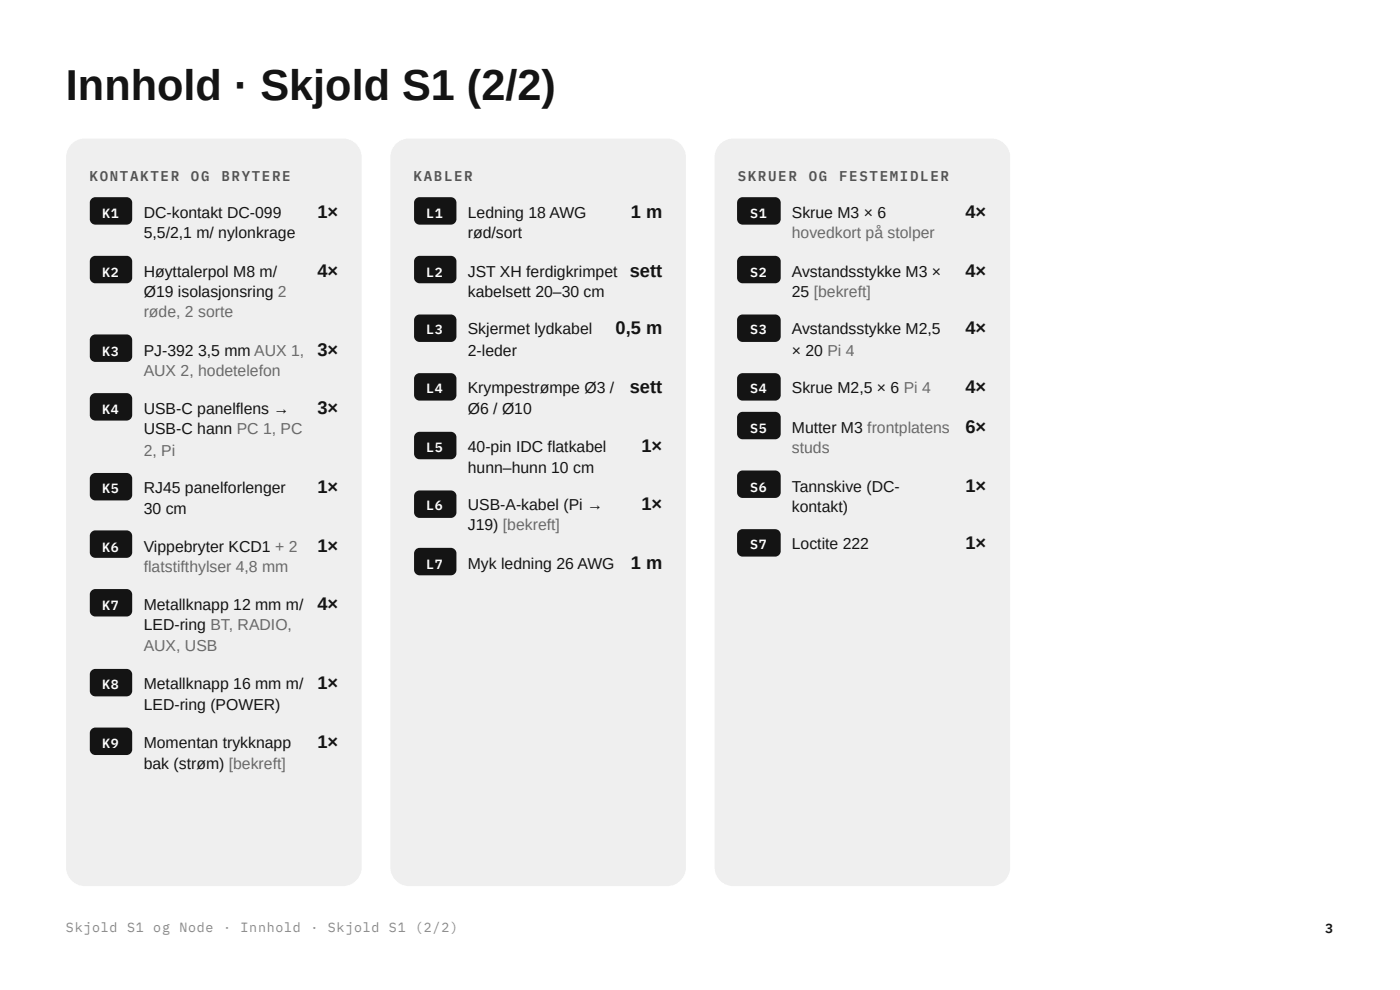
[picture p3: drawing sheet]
<svg xmlns="http://www.w3.org/2000/svg" width="297mm" height="210mm" viewBox="0 0 297 210" stroke-linecap="round" stroke-linejoin="round" font-family="sans-serif">
<defs><g id="words">
<text font-size="9.2" fill="#141415" x="14" y="21.2">Innhold · Skjold S1 (2/2)</text>
<g font-size="3.9" fill="#141415">
<text x="67.3" y="46.3">1×</text>
<text x="133.8" y="46.3">1 m</text>
<text x="204.8" y="46.3">4×</text>
<text x="67.3" y="58.7">4×</text>
<text x="133.6" y="58.7">sett</text>
<text x="204.8" y="58.7">4×</text>
<text x="130.6" y="70.9">0,5 m</text>
<text x="204.8" y="70.9">4×</text>
<text x="67.3" y="75.4">3×</text>
<text x="133.6" y="83.3">sett</text>
<text x="204.8" y="83.3">4×</text>
<text x="67.3" y="87.8">3×</text>
<text x="136.1" y="95.8">1×</text>
<text x="204.8" y="91.8">6×</text>
<text x="67.3" y="104.5">1×</text>
<text x="204.8" y="104.2">1×</text>
<text x="136.1" y="108.2">1×</text>
<text x="67.3" y="116.9">1×</text>
<text x="204.8" y="116.4">1×</text>
<text x="133.8" y="120.7">1 m</text>
<text x="67.3" y="129.4">4×</text>
<text x="67.3" y="146.1">1×</text>
<text x="67.3" y="158.5">1×</text>
</g>
<g font-size="3.3" fill="#141415">
<text x="30.5" y="46.3">DC-kontakt DC-099</text>
<text x="99.2" y="46.3">Ledning 18 AWG</text>
<text x="168" y="46.3">Skrue M3 × 6</text>
<text x="30.5" y="50.5">5,5/2,1 m/ nylonkrage</text>
<text x="99.2" y="50.5">rød/sort</text>
<text x="30.5" y="58.7">Høyttalerpol M8 m/</text>
<text x="99.2" y="58.7">JST XH ferdigkrimpet</text>
<text x="168" y="58.7">Avstandsstykke M3 ×</text>
<text x="30.5" y="63">Ø19 isolasjonsring 2</text>
<text x="99.2" y="63">kabelsett 20–30 cm</text>
<text x="168" y="63">25 [bekreft]</text>
<text x="99.2" y="70.9">Skjermet lydkabel</text>
<text x="168" y="70.9">Avstandsstykke M2,5</text>
<text x="30.5" y="75.4">PJ-392</text>
<text x="42" y="75.4">3,5 mm AUX 1,</text>
<text x="99.2" y="75.4">2-leder</text>
<text x="168" y="75.4">× 20 Pi 4</text>
<text x="99.2" y="83.3">Krympestrømpe Ø3 /</text>
<text x="168" y="83.3">Skrue M2,5 × 6 Pi 4</text>
<text x="30.5" y="87.8">USB-C panelflens →</text>
<text x="99.2" y="87.8">Ø6 / Ø10</text>
<text x="30.5" y="92.1">USB-C hann PC 1, PC</text>
<text x="99.2" y="95.8">40-pin IDC flatkabel</text>
<text x="168" y="91.8">Mutter M3 frontplatens</text>
<text x="99.2" y="100.3">hunn–hunn 10 cm</text>
<text x="30.5" y="104.5">RJ45 panelforlenger</text>
<text x="168" y="104.2">Tannskive (DC-</text>
<text x="30.5" y="109">30 cm</text>
<text x="99.2" y="108.2">USB-A-kabel (Pi →</text>
<text x="99.2" y="112.4">J19) [bekreft]</text>
<text x="168" y="108.5">kontakt)</text>
<text x="30.5" y="116.9">Vippebryter KCD1 + 2</text>
<text x="168" y="116.4">Loctite 222</text>
<text x="99.2" y="120.7">Myk ledning 26 AWG</text>
<text x="30.5" y="129.4">Metallknapp 12 mm m/</text>
<text x="30.5" y="133.6">LED-ring BT, RADIO,</text>
<text x="30.5" y="146.1">Metallknapp 16 mm m/</text>
<text x="30.5" y="150.5">LED-ring (POWER)</text>
<text x="30.5" y="158.5">Momentan trykknapp</text>
<text x="30.5" y="163">bak (strøm) [bekreft]</text>
</g>
<g font-size="3.3" fill="#6a6a65">
<text x="168" y="50.5">hovedkort på stolper</text>
<text x="30.5" y="67.2">røde, 2 sorte</text>
<text x="30.5" y="79.6">AUX 2, hodetelefon</text>
<text x="30.5" y="96.6">2, Pi</text>
<text x="168" y="96">studs</text>
<text x="30.5" y="121.2">flatstifthylser 4,8 mm</text>
<text x="30.5" y="138.1">AUX, USB</text>
</g>
<g font-size="3" fill="#55554f">
<text x="19" y="38.4">KONTAKTER</text>
<text x="40.5" y="38.4">OG</text>
<text x="47" y="38.4">BRYTERE</text>
<text x="87.7" y="38.4">KABLER</text>
<text x="156.5" y="38.4">SKRUER</text>
<text x="171.6" y="38.4">OG</text>
<text x="178" y="38.4">FESTEMIDLER</text>
</g>
<g font-size="2.8" fill="#fff">
<text x="21.6" y="46.3">K1</text>
<text x="90.4" y="46.3">L1</text>
<text x="159.1" y="46.3">S1</text>
<text x="21.6" y="58.7">K2</text>
<text x="90.4" y="58.7">L2</text>
<text x="159.1" y="58.7">S2</text>
<text x="90.4" y="70.9">L3</text>
<text x="159.1" y="70.9">S3</text>
<text x="21.6" y="75.4">K3</text>
<text x="90.4" y="83.3">L4</text>
<text x="159.1" y="83.3">S4</text>
<text x="21.6" y="87.8">K4</text>
<text x="90.4" y="95.8">L5</text>
<text x="159.1" y="91.8">S5</text>
<text x="21.6" y="104.5">K5</text>
<text x="159.1" y="104.2">S6</text>
<text x="90.4" y="108.2">L6</text>
<text x="21.6" y="116.9">K6</text>
<text x="159.1" y="116.4">S7</text>
<text x="90.4" y="120.7">L7</text>
<text x="21.6" y="129.4">K7</text>
<text x="21.6" y="146.1">K8</text>
<text x="21.6" y="158.5">K9</text>
</g>
<g font-size="2.8" fill="#8b8b86">
<text x="14" y="197.6">Skjold</text>
<text x="27" y="197.6">S1</text>
<text x="32.5" y="197.6">og</text>
<text x="38.1" y="197.6">Node</text>
<text x="47.3" y="197.6">·</text>
<text x="51" y="197.6">Innhold</text>
<text x="65.9" y="197.6">·</text>
<text x="69.6" y="197.6">Skjold</text>
<text x="82.5" y="197.6">S1</text>
<text x="88.1" y="197.6">(2/2)</text>
</g>
<text font-size="2.8" fill="#141415" x="281.1" y="197.9">3</text>
</g></defs>
<path d="M15.2 30.5l1.3-.8 1.5-.3h54.7a4 4 0 0 1 4 4v150.5a4 4 0 0 1-4 4h-54.7a4 4 0 0 1-4-4v-150.5l.3-1.6z" fill="#eef0ee"/>
<g fill="#141415">
<path d="M19.4 42.2l.8-.4h6.6a1.2 1.2 0 0 1 1.2 1.2v3.4a1.2 1.2 0 0 1-1.2 1.2h-6.6a1.2 1.2 0 0 1-1.2-1.2l.1-3.6z"/>
<path d="M19.4 54.6l.8-.4h6.6a1.2 1.2 0 0 1 1.2 1.2v3.5a1.2 1.2 0 0 1-1.2 1.2h-6.6a1.2 1.2 0 0 1-1.2-1.2l.1-3.6z"/>
<path d="M19.4 71.3l.8-.4h6.6a1.2 1.2 0 0 1 1.2 1.2v3.4a1.2 1.2 0 0 1-1.2 1.2h-6.6a1.2 1.2 0 0 1-1.2-1.2l.1-3.5z"/>
<path d="M19.4 83.7l.8-.4h6.6a1.2 1.2 0 0 1 1.2 1.2v3.5a1.2 1.2 0 0 1-1.2 1.2h-6.6a1.2 1.2 0 0 1-1.2-1.2l.1-3.6z"/>
<path d="M19.4 100.6l.8-.3h6.6a1.2 1.2 0 0 1 1.2 1.2v3.4a1.2 1.2 0 0 1-1.2 1.2h-6.6a1.2 1.2 0 0 1-1.2-1.2l.1-3.6z"/>
<path d="M19.4 112.8l.8-.4h6.6a1.2 1.2 0 0 1 1.2 1.2v3.5a1.2 1.2 0 0 1-1.2 1.2h-6.6a1.2 1.2 0 0 1-1.2-1.2l.1-3.6z"/>
<path d="M19.4 125.2l.8-.3h6.6a1.2 1.2 0 0 1 1.2 1.2v3.4a1.2 1.2 0 0 1-1.2 1.2h-6.6a1.2 1.2 0 0 1-1.2-1.2l.1-3.6z"/>
<path d="M19.4 142.2l.8-.4h6.6a1.2 1.2 0 0 1 1.2 1.2v3.4a1.2 1.2 0 0 1-1.2 1.2h-6.6a1.2 1.2 0 0 1-1.2-1.2l.1-3.5z"/>
<path d="M19.4 154.6l.8-.3h6.6a1.2 1.2 0 0 1 1.2 1.2v3.4a1.2 1.2 0 0 1-1.2 1.2h-6.6a1.2 1.2 0 0 1-1.2-1.2l.1-3.6z"/>
</g>
<path d="M84 30.5l1.3-.8 1.5-.3h54.7a4 4 0 0 1 4 4v150.5a4 4 0 0 1-4 4h-54.7a4 4 0 0 1-4-4v-150.5l.3-1.6z" fill="#eef0ee"/>
<g fill="#141415">
<path d="M88.2 42.2l.8-.4h6.6a1.2 1.2 0 0 1 1.2 1.2v3.4a1.2 1.2 0 0 1-1.2 1.2h-6.6a1.2 1.2 0 0 1-1.2-1.2l.1-3.6z"/>
<path d="M88.2 54.6l.8-.4h6.6a1.2 1.2 0 0 1 1.2 1.2v3.5a1.2 1.2 0 0 1-1.2 1.2h-6.6a1.2 1.2 0 0 1-1.2-1.2l.1-3.6z"/>
<path d="M88.2 67l.8-.3h6.6a1.2 1.2 0 0 1 1.2 1.2v3.4a1.2 1.2 0 0 1-1.2 1.2h-6.6a1.2 1.2 0 0 1-1.2-1.2l.1-3.6z"/>
<path d="M88.2 79.5l.8-.4h6.6a1.2 1.2 0 0 1 1.2 1.2v3.4a1.2 1.2 0 0 1-1.2 1.2h-6.6a1.2 1.2 0 0 1-1.2-1.2l.1-3.5z"/>
<path d="M88.2 91.9l.8-.4h6.6a1.2 1.2 0 0 1 1.2 1.2v3.5a1.2 1.2 0 0 1-1.2 1.2h-6.6a1.2 1.2 0 0 1-1.2-1.2l.1-3.6z"/>
<path d="M88.2 104.3l.8-.3h6.6a1.2 1.2 0 0 1 1.2 1.2v3.4a1.2 1.2 0 0 1-1.2 1.2h-6.6a1.2 1.2 0 0 1-1.2-1.2l.1-3.6z"/>
<path d="M88.2 116.5l.8-.3h6.6a1.2 1.2 0 0 1 1.2 1.2v3.4a1.2 1.2 0 0 1-1.2 1.2h-6.6a1.2 1.2 0 0 1-1.2-1.2l.1-3.6z"/>
</g>
<path d="M152.8 30.5l1.3-.8 1.5-.3h54.7a4 4 0 0 1 4 4v150.5a4 4 0 0 1-4 4h-54.7a4 4 0 0 1-4-4v-150.5l.3-1.6z" fill="#eef0ee"/>
<g fill="#141415">
<path d="M156.7 42.2l.9-.4h6.8a1.2 1.2 0 0 1 1.2 1.2v3.4a1.2 1.2 0 0 1-1.2 1.2h-6.8a1.2 1.2 0 0 1-1.2-1.2v-3.6z"/>
<path d="M156.7 54.6l.9-.4h6.8a1.2 1.2 0 0 1 1.2 1.2v3.5a1.2 1.2 0 0 1-1.2 1.2h-6.8a1.2 1.2 0 0 1-1.2-1.2v-3.6z"/>
<path d="M156.7 67l.9-.3h6.8a1.2 1.2 0 0 1 1.2 1.2v3.4a1.2 1.2 0 0 1-1.2 1.2h-6.8a1.2 1.2 0 0 1-1.2-1.2v-3.6z"/>
<path d="M156.7 79.5l.9-.4h6.8a1.2 1.2 0 0 1 1.2 1.2v3.4a1.2 1.2 0 0 1-1.2 1.2h-6.8a1.2 1.2 0 0 1-1.2-1.2v-3.5z"/>
<path d="M156.7 87.7l.9-.4h6.8a1.2 1.2 0 0 1 1.2 1.2v3.4a1.2 1.2 0 0 1-1.2 1.2h-6.8a1.2 1.2 0 0 1-1.2-1.2v-3.5z"/>
<path d="M156.7 100.1l.9-.4h6.8a1.2 1.2 0 0 1 1.2 1.2v3.5a1.2 1.2 0 0 1-1.2 1.2h-6.8a1.2 1.2 0 0 1-1.2-1.2v-3.6z"/>
<path d="M156.7 112.5l.9-.3h6.8a1.2 1.2 0 0 1 1.2 1.2v3.4a1.2 1.2 0 0 1-1.2 1.2h-6.8a1.2 1.2 0 0 1-1.2-1.2v-3.6z"/>
</g>
<use href="#words"/>
</svg>
